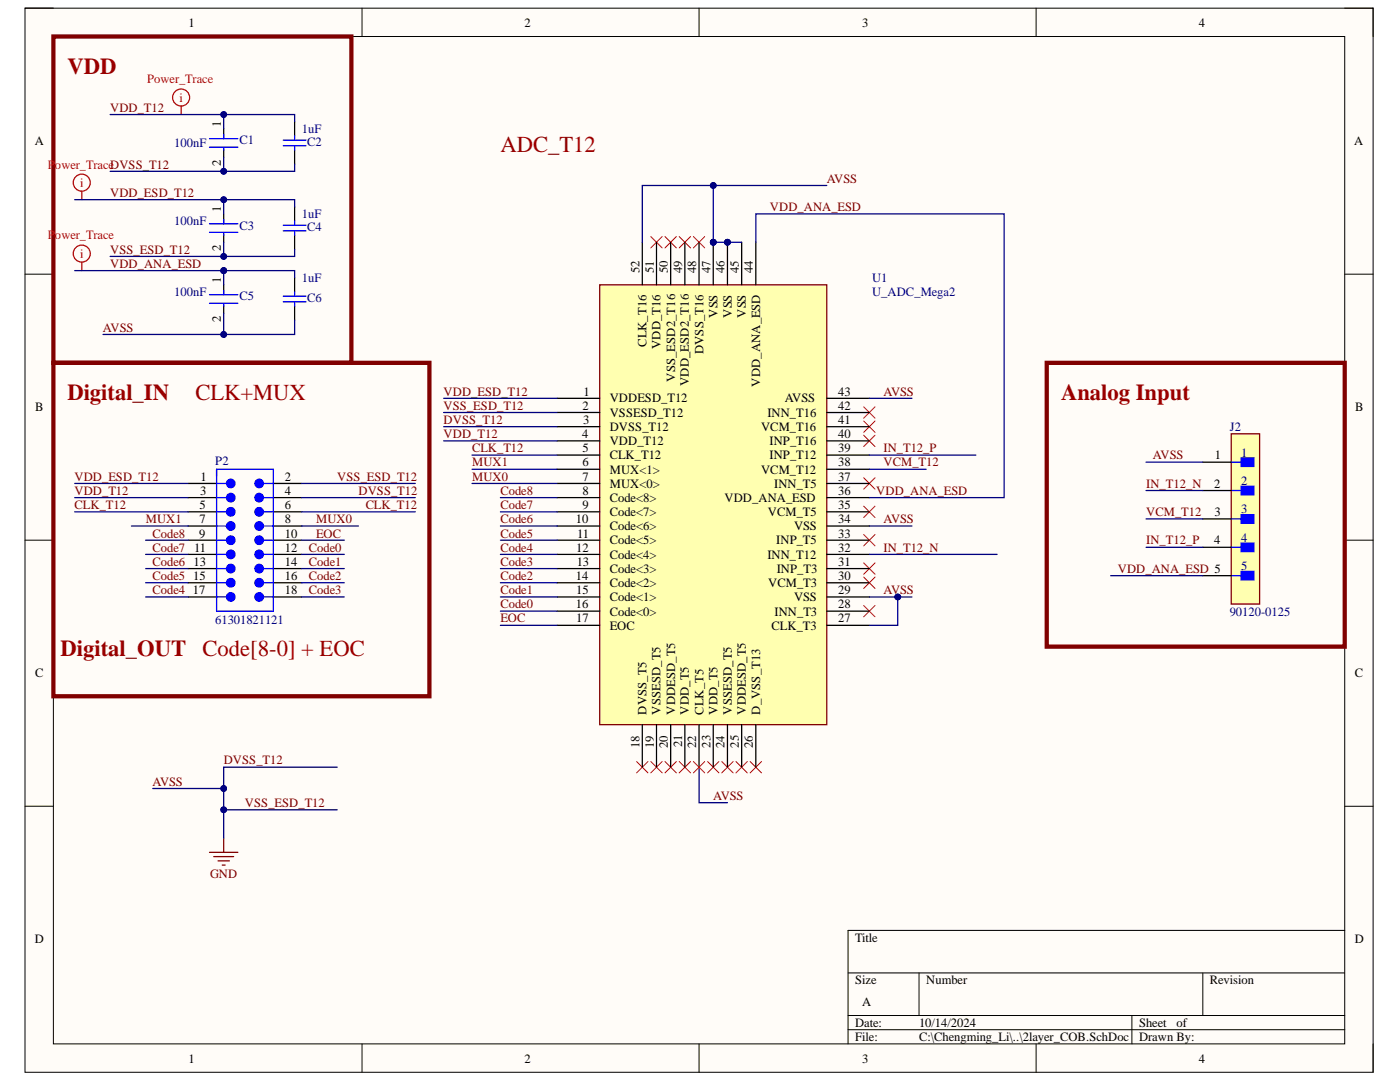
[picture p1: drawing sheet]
<svg xmlns="http://www.w3.org/2000/svg" width="279mm" height="216mm" viewBox="0 0 279 216" stroke-linecap="round" stroke-linejoin="round" font-family="sans-serif">
<defs><g id="words">
<g font-size="4.6" fill="#980000">
<text x="13.4" y="14.8">VDD</text>
<text x="99.9" y="30.3">ADC_T12</text>
<text x="13.4" y="79.9">Digital_IN</text>
<text x="39" y="79.9">CLK+MUX</text>
<text x="211.8" y="79.9">Analog Input</text>
<text x="12.1" y="130.9">Digital_OUT</text>
<text x="40.4" y="130.9">Code[8-0] + EOC</text>
</g>
<g font-size="2.5">
<text x="37.6" y="5.3">1</text>
<text x="104.7" y="5.3">2</text>
<text x="172.1" y="5.3">3</text>
<text x="239.2" y="5.3">4</text>
<text x="6.9" y="29">A</text>
<text x="44.1" y="25.4" transform="rotate(-90 44.1 25.4)">1</text>
<text x="270.3" y="29">A</text>
<text x="44.1" y="33" transform="rotate(-90 44.1 33)">2</text>
<text x="44.1" y="42.3" transform="rotate(-90 44.1 42.3)">1</text>
<text x="44.1" y="50" transform="rotate(-90 44.1 50)">2</text>
<text x="44.1" y="56.5" transform="rotate(-90 44.1 56.5)">1</text>
<text x="127.6" y="54.5" transform="rotate(-90 127.6 54.5)">52</text>
<text x="130.5" y="54.5" transform="rotate(-90 130.5 54.5)">51</text>
<text x="133.3" y="54.5" transform="rotate(-90 133.3 54.5)">50</text>
<text x="136.2" y="54.5" transform="rotate(-90 136.2 54.5)">49</text>
<text x="138.9" y="54.5" transform="rotate(-90 138.9 54.5)">48</text>
<text x="141.8" y="54.5" transform="rotate(-90 141.8 54.5)">47</text>
<text x="144.6" y="54.5" transform="rotate(-90 144.6 54.5)">46</text>
<text x="147.5" y="54.5" transform="rotate(-90 147.5 54.5)">45</text>
<text x="150.3" y="54.5" transform="rotate(-90 150.3 54.5)">44</text>
<text x="44.1" y="64.2" transform="rotate(-90 44.1 64.2)">2</text>
<text x="143.2" y="63.4" transform="rotate(-90 143.2 63.4)">VSS</text>
<text x="146" y="63.4" transform="rotate(-90 146 63.4)">VSS</text>
<text x="148.8" y="63.4" transform="rotate(-90 148.8 63.4)">VSS</text>
<text x="129" y="69.2" transform="rotate(-90 129 69.2)">CLK_T16</text>
<text x="131.8" y="69.7" transform="rotate(-90 131.8 69.7)">VDD_T16</text>
<text x="140.4" y="70.7" transform="rotate(-90 140.4 70.7)">DVSS_T16</text>
<text x="134.7" y="76.2" transform="rotate(-90 134.7 76.2)">VSS_ESD2_T16</text>
<text x="137.5" y="77" transform="rotate(-90 137.5 77)">VDD_ESD2_T16</text>
<text x="151.7" y="77.2" transform="rotate(-90 151.7 77.2)">VDD_ANA_ESD</text>
<text x="7" y="82.1">B</text>
<text x="116.3" y="81.7">2</text>
<text x="116.4" y="79">1</text>
<text x="121.7" y="80.3">VDDESD_T12</text>
<text x="121.7" y="83.2">VSSESD_T12</text>
<text x="153.1" y="83.2">INN_T16</text>
<text x="156.6" y="80.3">AVSS</text>
<text x="167.3" y="81.7">42</text>
<text x="167.3" y="79">43</text>
<text x="270.4" y="82.1">B</text>
<text x="116.2" y="87.4">4</text>
<text x="116.4" y="84.6">3</text>
<text x="121.7" y="86">DVSS_T12</text>
<text x="121.7" y="88.8">VDD_T12</text>
<text x="151.9" y="86">VCM_T16</text>
<text x="153.6" y="88.8">INP_T16</text>
<text x="167.3" y="87.4">40</text>
<text x="167.3" y="84.6">41</text>
<text x="40" y="95.9">1</text>
<text x="56.8" y="95.9">2</text>
<text x="116.3" y="90.3">5</text>
<text x="116.3" y="93.1">6</text>
<text x="116.3" y="95.9">7</text>
<text x="121.7" y="91.6">CLK_T12</text>
<text x="121.7" y="94.5">MUX&lt;1&gt;</text>
<text x="151.9" y="94.5">VCM_T12</text>
<text x="153.6" y="91.6">INP_T12</text>
<text x="167.3" y="95.9">37</text>
<text x="167.3" y="93.1">38</text>
<text x="167.3" y="90.3">39</text>
<text x="242.5" y="91.6">1</text>
<text x="39.8" y="101.6">5</text>
<text x="39.9" y="98.7">3</text>
<text x="56.8" y="98.7">4</text>
<text x="56.8" y="101.6">6</text>
<text x="116.3" y="98.7">8</text>
<text x="116.3" y="101.6">9</text>
<text x="121.7" y="97.3">MUX&lt;0&gt;</text>
<text x="121.7" y="100.2">Code&lt;8&gt;</text>
<text x="144.6" y="100.2">VDD_ANA_ESD</text>
<text x="154.5" y="97.3">INN_T5</text>
<text x="167.3" y="101.6">35</text>
<text x="167.3" y="98.7">36</text>
<text x="242.3" y="97.3">2</text>
<text x="39.7" y="107.3">9</text>
<text x="39.8" y="104.4">7</text>
<text x="56.8" y="104.4">8</text>
<text x="56.8" y="107.3">10</text>
<text x="114.9" y="104.4">10</text>
<text x="115.2" y="107.3">11</text>
<text x="121.7" y="103">Code&lt;7&gt;</text>
<text x="121.7" y="105.8">Code&lt;6&gt;</text>
<text x="153.2" y="103">VCM_T5</text>
<text x="158.5" y="105.8">VSS</text>
<text x="167.3" y="107.3">33</text>
<text x="167.3" y="104.4">34</text>
<text x="242.4" y="103">3</text>
<text x="38.6" y="112.9">13</text>
<text x="38.7" y="110.1">11</text>
<text x="56.8" y="110.1">12</text>
<text x="56.8" y="112.9">14</text>
<text x="115" y="110.1">12</text>
<text x="115.1" y="112.9">13</text>
<text x="121.7" y="108.6">Code&lt;5&gt;</text>
<text x="121.7" y="111.5">Code&lt;4&gt;</text>
<text x="153.1" y="111.5">INN_T12</text>
<text x="154.9" y="108.6">INP_T5</text>
<text x="167.3" y="112.9">31</text>
<text x="167.3" y="110.1">32</text>
<text x="242.3" y="108.6">4</text>
<text x="38.5" y="118.5">17</text>
<text x="38.6" y="115.7">15</text>
<text x="56.8" y="115.7">16</text>
<text x="56.8" y="118.5">18</text>
<text x="114.9" y="115.7">14</text>
<text x="115" y="118.5">15</text>
<text x="121.7" y="114.3">Code&lt;3&gt;</text>
<text x="121.7" y="117.2">Code&lt;2&gt;</text>
<text x="121.7" y="120">Code&lt;1&gt;</text>
<text x="153.3" y="117.2">VCM_T3</text>
<text x="155" y="114.3">INP_T3</text>
<text x="158.5" y="120">VSS</text>
<text x="167.3" y="118.5">29</text>
<text x="167.3" y="115.7">30</text>
<text x="114.9" y="121.4">16</text>
<text x="115" y="124.2">17</text>
<text x="121.7" y="122.8">Code&lt;0&gt;</text>
<text x="121.7" y="125.6">EOC</text>
<text x="154" y="125.6">CLK_T3</text>
<text x="154.6" y="122.8">INN_T3</text>
<text x="167.3" y="124.2">27</text>
<text x="167.3" y="121.4">28</text>
<text x="7" y="135.2">C</text>
<text x="270.4" y="135.2">C</text>
<text x="129" y="142.6" transform="rotate(-90 129 142.6)">DVSS_T5</text>
<text x="131.8" y="142.6" transform="rotate(-90 131.8 142.6)">VSSESD_T5</text>
<text x="134.7" y="142.6" transform="rotate(-90 134.7 142.6)">VDDESD_T5</text>
<text x="137.5" y="142.6" transform="rotate(-90 137.5 142.6)">VDD_T5</text>
<text x="140.4" y="142.6" transform="rotate(-90 140.4 142.6)">CLK_T5</text>
<text x="143.2" y="142.6" transform="rotate(-90 143.2 142.6)">VDD_T5</text>
<text x="146" y="142.6" transform="rotate(-90 146 142.6)">VSSESD_T5</text>
<text x="148.8" y="142.6" transform="rotate(-90 148.8 142.6)">VDDESD_T5</text>
<text x="151.7" y="142.6" transform="rotate(-90 151.7 142.6)">D_VSS_T13</text>
<text x="127.6" y="149.3" transform="rotate(-90 127.6 149.3)">18</text>
<text x="130.5" y="149.3" transform="rotate(-90 130.5 149.3)">19</text>
<text x="133.3" y="149.3" transform="rotate(-90 133.3 149.3)">20</text>
<text x="136.2" y="149.1" transform="rotate(-90 136.2 149.1)">21</text>
<text x="138.9" y="149.3" transform="rotate(-90 138.9 149.3)">22</text>
<text x="141.8" y="149.2" transform="rotate(-90 141.8 149.2)">23</text>
<text x="144.6" y="149.3" transform="rotate(-90 144.6 149.3)">24</text>
<text x="147.5" y="149.2" transform="rotate(-90 147.5 149.2)">25</text>
<text x="150.3" y="149.3" transform="rotate(-90 150.3 149.3)">26</text>
<text x="6.9" y="188.3">D</text>
<text x="170.7" y="187.9">Title</text>
<text x="270.4" y="188.3">D</text>
<text x="170.7" y="196.4">Size</text>
<text x="184.9" y="196.4">Number</text>
<text x="241.4" y="196.4">Revision</text>
<text x="172.1" y="200.7">A</text>
<text x="170.7" y="204.9">Date:</text>
<text x="170.7" y="207.7">File:</text>
<text x="183.4" y="204.9">10/14/2024</text>
<text x="183.4" y="207.7">C:\Chengming_Li\..\2layer_COB.SchDoc</text>
<text x="227.3" y="204.9">Sheet</text>
<text x="227.3" y="207.7">Drawn By:</text>
<text x="234.8" y="204.9">of</text>
<text x="37.6" y="212">1</text>
<text x="104.7" y="212">2</text>
<text x="172.1" y="212">3</text>
<text x="239.2" y="212">4</text>
</g>
<g font-size="2.5" fill="#f00">
<text x="29.3" y="16.6">Power_Trace</text>
<text x="35.9" y="20.3">i</text>
<text x="9.6" y="33.6">P</text>
<text x="11" y="33.6">ower_TraceDVSS_T12</text>
<text x="16" y="37.3">i</text>
<text x="9.6" y="47.8">P</text>
<text x="11" y="47.8">ower_Trace</text>
<text x="16" y="51.5">i</text>
</g>
<g font-size="2.5" fill="#800000">
<text x="22" y="22.3">VDD_T12</text>
<text x="22" y="39.3">VDD_ESD_T12</text>
<text x="165" y="36.4">AVSS</text>
<text x="153.7" y="42.1">VDD_ANA_ESD</text>
<text x="22" y="50.6">VSS_ESD_T12</text>
<text x="22" y="53.4">VDD_ANA_ESD</text>
<text x="20.5" y="66.2">AVSS</text>
<text x="88.5" y="79">VDD_ESD_T12</text>
<text x="88.5" y="81.7">VSS_ESD_T12</text>
<text x="176.3" y="79">AVSS</text>
<text x="88.5" y="87.4">VDD_T12</text>
<text x="88.5" y="84.6">DVSS_T12</text>
<text x="14.9" y="95.9">VDD_ESD_T12</text>
<text x="67.3" y="95.9">VSS_ESD_T12</text>
<text x="94.2" y="90.3">CLK_T12</text>
<text x="94.2" y="93.1">MUX1</text>
<text x="94.2" y="95.9">MUX0</text>
<text x="176.3" y="90.3">IN_T12_P</text>
<text x="176.3" y="93.1">VCM_T12</text>
<text x="230.1" y="91.6">AVSS</text>
<text x="14.9" y="98.7">VDD_T12</text>
<text x="14.9" y="101.6">CLK_T12</text>
<text x="71.5" y="98.7">DVSS_T12</text>
<text x="73" y="101.6">CLK_T12</text>
<text x="99.9" y="101.6">Code7</text>
<text x="99.9" y="98.7">Code8</text>
<text x="174.9" y="98.7">VDD_ANA_ESD</text>
<text x="228.8" y="97.3">IN_T12_N</text>
<text x="29.1" y="104.4">MUX1</text>
<text x="30.4" y="107.3">Code8</text>
<text x="63.1" y="104.4">MUX0</text>
<text x="63.1" y="107.3">EOC</text>
<text x="99.9" y="107.3">Code5</text>
<text x="99.9" y="104.4">Code6</text>
<text x="176.3" y="104.4">AVSS</text>
<text x="228.8" y="103">VCM_T12</text>
<text x="30.4" y="112.9">Code6</text>
<text x="30.4" y="110.1">Code7</text>
<text x="61.6" y="112.9">Code1</text>
<text x="61.6" y="110.1">Code0</text>
<text x="99.9" y="112.9">Code3</text>
<text x="99.9" y="110.1">Code4</text>
<text x="176.3" y="110.1">IN_T12_N</text>
<text x="228.8" y="108.6">IN_T12_P</text>
<text x="30.4" y="118.5">Code4</text>
<text x="30.4" y="115.7">Code5</text>
<text x="61.6" y="118.5">Code3</text>
<text x="61.6" y="115.7">Code2</text>
<text x="99.9" y="118.5">Code1</text>
<text x="99.9" y="115.7">Code2</text>
<text x="176.3" y="118.5">AVSS</text>
<text x="223.1" y="114.3">VDD_ANA_ESD 5</text>
<text x="99.9" y="121.4">Code0</text>
<text x="99.9" y="124.2">EOC</text>
<text x="44.7" y="152.5">DVSS_T12</text>
<text x="30.4" y="156.8">AVSS</text>
<text x="48.9" y="161">VSS_ESD_T12</text>
<text x="142.3" y="159.6">AVSS</text>
<text x="41.9" y="175.2">GND</text>
</g>
<g font-size="2.5" fill="#000080">
<text x="34.8" y="29.4">100nF</text>
<text x="47.8" y="28.8">C1</text>
<text x="60.2" y="26.5">1uF</text>
<text x="61.3" y="29.1">C2</text>
<text x="34.8" y="45">100nF</text>
<text x="47.8" y="45.8">C3</text>
<text x="60.2" y="43.5">1uF</text>
<text x="61.3" y="46.1">C4</text>
<text x="34.8" y="59.1">100nF</text>
<text x="47.8" y="59.9">C5</text>
<text x="60.2" y="56.3">1uF</text>
<text x="174" y="56.3">U1</text>
<text x="174" y="59.1">U_ADC_Mega2</text>
<text x="61.3" y="60.3">C6</text>
<text x="245.4" y="86">J2</text>
<text x="43" y="92.8">P2</text>
<text x="247.7" y="91.1">1</text>
<text x="247.7" y="96.8">2</text>
<text x="247.7" y="102.5">3</text>
<text x="247.7" y="108.1">4</text>
<text x="247.7" y="113.8">5</text>
<text x="43" y="124.5">61301821121</text>
<text x="245.4" y="122.8">90120-0125</text>
</g>
</g></defs>
<path d="M5 1.6h269v212.4h-269z" fill-rule="evenodd" fill="#fffcf8"/>
<path d="M5 1.6h269v212.4h-269z" fill="none" stroke="#000" stroke-width=".2"/>
<path d="M10.7 7.3h257.7v201h-257.7z" fill-rule="evenodd" fill="#fffcf8"/>
<g fill="none" stroke="#000" stroke-width=".2">
<path d="M5 1.6h5.7M10.7 7.3h257.7v201h-257.7zM72.3 1.6v5.7M139.5 1.6v5.7M206.8 1.6v5.7M268.4 1.6h5.6v5.7M5 54.7h5.7M268.4 54.7h5.6M5 107.8h5.7M268.4 107.8h5.6M5 160.9h5.7M268.4 160.9h5.6"/>
<path d="M169.2 194.1h99.2M183.4 194.1v8.5M240.1 194.1v8.5M268.4 185.7h-99.2v22.6M72.3 208.3v5.7M139.5 208.3v5.7M169.2 202.6h99.2M169.2 205.5h99.2M206.8 208.3v5.7M225.9 202.6v5.7M274 208.3v5.7"/>
</g>
<g fill="none" stroke="#f00" stroke-width=".2">
<path d="M129.9 47.2l2.2 2.3M132.1 47.2l-2.2 2.3M132.7 47.2l2.3 2.3M135 47.2l-2.3 2.3M135.5 47.2l2.3 2.3M137.8 47.2l-2.3 2.3M138.4 47.2l2.2 2.3M140.6 47.2l-2.2 2.3M172.4 81.2l2.2 2.2M172.4 84l2.2 2.3M172.4 86.8l2.2 2.3M172.4 95.3l2.2 2.3"/>
<path d="M174.6 81.2l-2.2 2.2M174.6 84l-2.2 2.3M174.6 86.8l-2.2 2.3M174.6 95.3l-2.2 2.3M172.4 101l2.2 2.3M172.4 106.7l2.2 2.2M172.4 112.3l2.2 2.3M172.4 115.2l2.2 2.2M174.6 101l-2.2 2.3M174.6 106.7l-2.2 2.2M174.6 112.3l-2.2 2.3M174.6 115.2l-2.2 2.2"/>
<path d="M172.4 120.8l2.2 2.3M174.6 120.8l-2.2 2.3M127 152l2.3 2.2M129.3 152l-2.3 2.2M129.9 152l2.2 2.2M132.1 152l-2.2 2.2M132.7 152l2.3 2.2M135 152l-2.3 2.2M135.5 152l2.3 2.2M137.8 152l-2.3 2.2M141.2 152l2.3 2.2M143.5 152l-2.3 2.2"/>
<path d="M144 152l2.3 2.2M146.3 152l-2.3 2.2M146.9 152l2.2 2.2M149.1 152l-2.2 2.2M149.7 152l2.3 2.2M152 152l-2.3 2.2"/>
</g>
<path d="M10.7 7.3h59.4v65.1h-59.4zM10.7 72.4h75v66.5h-75z" fill="none" stroke="#800000" stroke-width=".85"/>
<path d="M245.7 86.6h5.7v33.9h-5.7z" fill-rule="evenodd" fill="#ffffb0"/>
<path d="M245.7 86.6h5.7v33.9h-5.7z" fill="none" stroke="#800000" stroke-width=".26"/>
<path d="M247.7 91.4h2.6v1.7h-2.6z" fill-rule="evenodd" fill="#00f"/>
<path d="M245.7 92.2h2M247.7 91.4h2.6v1.7h-2.6z" fill="none" stroke="#00f" stroke-width=".26"/>
<path d="M247.7 97h2.6v1.7h-2.6z" fill-rule="evenodd" fill="#00f"/>
<path d="M245.7 97.9h2M247.7 97h2.6v1.7h-2.6z" fill="none" stroke="#00f" stroke-width=".26"/>
<path d="M247.7 102.7h2.6v1.7h-2.6z" fill-rule="evenodd" fill="#00f"/>
<path d="M245.7 103.5h2M247.7 102.7h2.6v1.7h-2.6z" fill="none" stroke="#00f" stroke-width=".26"/>
<path d="M247.7 108.4h2.6v1.7h-2.6z" fill-rule="evenodd" fill="#00f"/>
<path d="M245.7 109.2h2M247.7 108.4h2.6v1.7h-2.6z" fill="none" stroke="#00f" stroke-width=".26"/>
<path d="M247.7 114h2.6v1.7h-2.6z" fill-rule="evenodd" fill="#00f"/>
<path d="M245.7 114.9h2M247.7 114h2.6v1.7h-2.6z" fill="none" stroke="#00f" stroke-width=".26"/>
<path d="M240.1 92.2h5.6M240.1 97.9h5.6M240.1 103.5h5.6M240.1 109.2h5.6M240.1 114.9h5.6" fill="none" stroke="#000" stroke-width=".26"/>
<path d="M208.9 72.4h59.5v56.6h-59.5z" fill="none" stroke="#800000" stroke-width=".85"/>
<circle cx="145.2" cy="48.3" r=".57" fill="#000080"/>
<circle cx="145.2" cy="48.3" r=".57" fill="none" stroke="#000080" stroke-width=".2"/>
<circle cx="142.3" cy="48.3" r=".57" fill="#000080"/>
<circle cx="142.3" cy="48.3" r=".57" fill="none" stroke="#000080" stroke-width=".2"/>
<path d="M119.7 56.8h45.3v87.8h-45.3z" fill-rule="evenodd" fill="#ffffb0"/>
<path d="M119.7 56.8h45.3v87.8h-45.3z" fill="none" stroke="#800000" stroke-width=".26"/>
<g fill="none" stroke="#000" stroke-width=".26">
<path d="M145.2 48.3v8.5M148 48.3v8.5M150.8 48.3v8.5M111.2 79.5h8.5M111.2 82.3h8.5M111.2 85.1h8.5M111.2 88h8.5M111.2 90.8h8.5M111.2 93.6h8.5M111.2 96.5h8.5M111.2 99.3h8.5M165 82.3h8.5"/>
<path d="M165 88h8.5M165 90.8h8.5M165 93.6h8.5M165 99.3h8.5M165 96.5h8.5M165 85.1h8.5M111.2 102.1h8.5M111.2 105h8.5M111.2 107.8h8.5M111.2 110.6h8.5M111.2 113.5h8.5M111.2 116.3h8.5"/>
<path d="M111.2 119.1h8.5M165 102.1h8.5M165 105h8.5M165 107.8h8.5M165 110.6h8.5M165 113.5h8.5M165 116.3h8.5M165 119.1h8.5M111.2 121.9h8.5M111.2 124.8h8.5M165 122h8.5M165 124.8h8.5"/>
<path d="M128.2 144.6v8.5M131 144.6v8.5M133.8 144.6v8.5M136.7 144.6v8.5M139.5 144.6v8.5M142.3 144.6v8.5M145.2 144.6v8.5M148 144.6v8.5M150.8 144.6v8.5"/>
</g>
<circle cx="145.2" cy="48.3" r=".57" fill="#000080"/>
<circle cx="145.2" cy="48.3" r=".57" fill="none" stroke="#000080" stroke-width=".2"/>
<path d="M142.3 48.3v8.5" fill="none" stroke="#000" stroke-width=".26"/>
<circle cx="142.3" cy="48.3" r=".57" fill="#000080"/>
<circle cx="142.3" cy="48.3" r=".57" fill="none" stroke="#000080" stroke-width=".2"/>
<g fill="none" stroke="#000" stroke-width=".26">
<path d="M44.6 25.7v2M44.6 29.7v1.7M58.8 24.3v2.8M58.8 29.9v2.9M44.6 42.7v2M44.6 46.6v1.7M44.6 56.8v2M58.8 41.3v2.8M58.8 46.9v2.9M58.8 55.4v2.8M128.2 48.3v8.5M131 48.3v8.5"/>
<path d="M133.8 48.3v8.5M136.7 48.3v8.5M139.5 48.3v8.5M44.6 60.8v1.7M58.8 61.1v2.8M165 79.5h8.5M37.6 99.3h5.6M37.6 96.5h5.6"/>
</g>
<g fill="none" stroke="#f00" stroke-width=".26">
<path d="M16.3 38.1v1.7M36.1 21.2v1.7M16.3 52.3v1.7"/>
<circle cx="36.1" cy="19.5" r="1.7"/>
<circle cx="16.3" cy="36.4" r="1.7"/>
<circle cx="16.3" cy="50.6" r="1.7"/>
</g>
<g fill="none" stroke="#00f" stroke-width=".26">
<path d="M41.8 27.7h5.7M41.8 29.4h5.7M44.6 26.8v.9M44.6 29.7v.2M56.5 28h4.6M56.5 29.1h4.6M58.8 27.1v.9M58.8 29.1v.8M41.8 44.7h5.7M41.8 46.4h5.7M41.8 58.8h5.7M44.6 43.8v.9"/>
<path d="M44.6 46.6v.3M44.6 58v.8M56.5 44.9h4.6M56.5 46.1h4.6M56.5 59.1h4.6M58.8 44.1v.8M58.8 46.1v.8M58.8 58.2v.9M41.8 60.5h5.7M44.6 60.8v.3M56.5 60.2h4.6M58.8 60.2v.9"/>
<path d="M43.2 99.3h2"/>
</g>
<circle cx="46.1" cy="99.3" r=".85" fill="#00f"/>
<g fill="none" stroke="#00f" stroke-width=".26">
<path d="M43.2 96.5h2M52.6 99.3h2"/>
<circle cx="46.1" cy="99.3" r=".85"/>
</g>
<path d="M54.6 99.3h5.6M54.6 96.5h5.6" fill="none" stroke="#000" stroke-width=".26"/>
<circle cx="51.7" cy="99.3" r=".85" fill="#00f"/>
<g fill="none" stroke="#00f" stroke-width=".26">
<path d="M52.6 96.5h2"/>
<circle cx="51.7" cy="99.3" r=".85"/>
</g>
<circle cx="51.7" cy="96.5" r=".85" fill="#00f"/>
<g fill="none" stroke="#00f" stroke-width=".26">
<path d="M43.2 102.1h2"/>
<circle cx="51.7" cy="96.5" r=".85"/>
</g>
<path d="M37.6 102.1h5.6M54.6 102.1h5.6" fill="none" stroke="#000" stroke-width=".26"/>
<circle cx="46.1" cy="102.1" r=".85" fill="#00f"/>
<g fill="none" stroke="#00f" stroke-width=".26">
<path d="M52.6 102.1h2"/>
<circle cx="46.1" cy="102.1" r=".85"/>
</g>
<circle cx="51.7" cy="102.1" r=".85" fill="#00f"/>
<g fill="none" stroke="#00f" stroke-width=".26">
<path d="M43.2 105h2"/>
<circle cx="51.7" cy="102.1" r=".85"/>
</g>
<path d="M37.6 105h5.6M54.6 105h5.6" fill="none" stroke="#000" stroke-width=".26"/>
<circle cx="46.1" cy="105" r=".85" fill="#00f"/>
<g fill="none" stroke="#00f" stroke-width=".26">
<path d="M52.6 105h2"/>
<circle cx="46.1" cy="105" r=".85"/>
</g>
<circle cx="51.7" cy="105" r=".85" fill="#00f"/>
<g fill="none" stroke="#00f" stroke-width=".26">
<path d="M43.2 107.8h2"/>
<circle cx="51.7" cy="105" r=".85"/>
</g>
<path d="M37.6 107.8h5.6M54.6 107.8h5.6" fill="none" stroke="#000" stroke-width=".26"/>
<circle cx="46.1" cy="107.8" r=".85" fill="#00f"/>
<g fill="none" stroke="#00f" stroke-width=".26">
<path d="M52.6 107.8h2"/>
<circle cx="46.1" cy="107.8" r=".85"/>
</g>
<circle cx="51.7" cy="107.8" r=".85" fill="#00f"/>
<g fill="none" stroke="#00f" stroke-width=".26">
<path d="M43.2 110.6h2"/>
<circle cx="51.7" cy="107.8" r=".85"/>
</g>
<path d="M37.6 110.6h5.6M54.6 110.6h5.6" fill="none" stroke="#000" stroke-width=".26"/>
<circle cx="46.1" cy="110.6" r=".85" fill="#00f"/>
<g fill="none" stroke="#00f" stroke-width=".26">
<path d="M52.6 110.6h2"/>
<circle cx="46.1" cy="110.6" r=".85"/>
</g>
<circle cx="51.7" cy="110.6" r=".85" fill="#00f"/>
<g fill="none" stroke="#00f" stroke-width=".26">
<path d="M43.2 113.5h2"/>
<circle cx="51.7" cy="110.6" r=".85"/>
</g>
<path d="M37.6 113.5h5.6M37.6 116.3h5.6M54.6 113.5h5.6M54.6 116.3h5.6" fill="none" stroke="#000" stroke-width=".26"/>
<circle cx="46.1" cy="113.5" r=".85" fill="#00f"/>
<g fill="none" stroke="#00f" stroke-width=".26">
<path d="M52.6 113.5h2"/>
<circle cx="46.1" cy="113.5" r=".85"/>
</g>
<circle cx="51.7" cy="113.5" r=".85" fill="#00f"/>
<circle cx="51.7" cy="113.5" r=".85" fill="none" stroke="#00f" stroke-width=".26"/>
<circle cx="46.1" cy="96.5" r=".85" fill="#00f"/>
<g fill="none" stroke="#00f" stroke-width=".26">
<path d="M43.2 116.3h2"/>
<circle cx="46.1" cy="96.5" r=".85"/>
</g>
<path d="M37.6 119.1h5.6M54.6 119.1h5.6" fill="none" stroke="#000" stroke-width=".26"/>
<circle cx="46.1" cy="116.3" r=".85" fill="#00f"/>
<g fill="none" stroke="#00f" stroke-width=".26">
<path d="M52.6 116.3h2"/>
<circle cx="46.1" cy="116.3" r=".85"/>
</g>
<circle cx="51.7" cy="116.3" r=".85" fill="#00f"/>
<g fill="none" stroke="#00f" stroke-width=".26">
<path d="M43.2 119.1h2"/>
<circle cx="51.7" cy="116.3" r=".85"/>
</g>
<circle cx="46.1" cy="119.1" r=".85" fill="#00f"/>
<g fill="none" stroke="#00f" stroke-width=".26">
<path d="M52.6 119.1h2"/>
<circle cx="46.1" cy="119.1" r=".85"/>
</g>
<circle cx="51.7" cy="119.1" r=".85" fill="#00f"/>
<g fill="none" stroke="#00f" stroke-width=".26">
<path d="M43.2 93.6h11.4v28.3h-11.4z"/>
<circle cx="51.7" cy="119.1" r=".85"/>
</g>
<path d="M41.8 170.1h5.7M42.7 170.9h3.9M43.5 171.8h2.3M44.4 172.6h.5M44.6 167.2v2.9" fill="none" stroke="#800000" stroke-width=".26"/>
<path d="M14.9 54h29.7M88.5 79.5h22.7M88.5 88h22.7" fill="none" stroke="#000080" stroke-width=".26"/>
<circle cx="44.6" cy="54" r=".57" fill="#000080"/>
<circle cx="44.6" cy="54" r=".57" fill="none" stroke="#000080" stroke-width=".2"/>
<g fill="none" stroke="#000080" stroke-width=".26">
<path d="M142.3 48.3h5.7M88.5 82.3h22.7M88.5 85.1h22.7M94.2 90.8h17M94.2 93.6h17M94.2 96.5h17M99.9 99.3h11.3M99.9 110.6h11.3M99.9 113.5h11.3M99.9 116.3h11.3M99.9 119.1h11.3M99.9 107.8h11.3"/>
<path d="M99.9 105h11.3M99.9 102.1h11.3M99.9 121.9h11.3M99.9 124.8h11.3"/>
</g>
<circle cx="145.2" cy="48.3" r=".57" fill="#000080"/>
<circle cx="145.2" cy="48.3" r=".57" fill="none" stroke="#000080" stroke-width=".2"/>
<circle cx="142.3" cy="48.3" r=".57" fill="#000080"/>
<circle cx="142.3" cy="48.3" r=".57" fill="none" stroke="#000080" stroke-width=".2"/>
<path d="M173.5 119.1h8.5M173.5 105h8.5" fill="none" stroke="#000080" stroke-width=".26"/>
<circle cx="179.2" cy="119.1" r=".57" fill="#000080"/>
<circle cx="179.2" cy="119.1" r=".57" fill="none" stroke="#000080" stroke-width=".2"/>
<path d="M165 37h-22.7v11.3M173.5 79.5h8.5M173.5 93.6h11.3" fill="none" stroke="#000080" stroke-width=".26"/>
<circle cx="142.3" cy="48.3" r=".57" fill="#000080"/>
<circle cx="142.3" cy="48.3" r=".57" fill="none" stroke="#000080" stroke-width=".2"/>
<circle cx="142.3" cy="37" r=".57" fill="#000080"/>
<circle cx="142.3" cy="37" r=".57" fill="none" stroke="#000080" stroke-width=".2"/>
<path d="M58.8 63.9v2.8h-38.2M228.7 97.9h11.4M228.7 92.2h11.4M221.6 114.9h18.5M228.7 103.5h11.4M228.7 109.2h11.4" fill="none" stroke="#000080" stroke-width=".26"/>
<circle cx="44.6" cy="66.7" r=".57" fill="#000080"/>
<circle cx="44.6" cy="66.7" r=".57" fill="none" stroke="#000080" stroke-width=".2"/>
<path d="M44.6 54h14.2v1.4" fill="none" stroke="#000080" stroke-width=".26"/>
<circle cx="44.6" cy="54" r=".57" fill="#000080"/>
<circle cx="44.6" cy="54" r=".57" fill="none" stroke="#000080" stroke-width=".2"/>
<path d="M14.9 39.8h43.9v1.5" fill="none" stroke="#000080" stroke-width=".26"/>
<circle cx="44.6" cy="39.8" r=".57" fill="#000080"/>
<circle cx="44.6" cy="39.8" r=".57" fill="none" stroke="#000080" stroke-width=".2"/>
<path d="M58.8 49.8v1.4h-36.8" fill="none" stroke="#000080" stroke-width=".26"/>
<circle cx="44.6" cy="51.2" r=".57" fill="#000080"/>
<circle cx="44.6" cy="51.2" r=".57" fill="none" stroke="#000080" stroke-width=".2"/>
<path d="M58.8 32.8v1.4h-36.8" fill="none" stroke="#000080" stroke-width=".26"/>
<circle cx="44.6" cy="34.2" r=".57" fill="#000080"/>
<circle cx="44.6" cy="34.2" r=".57" fill="none" stroke="#000080" stroke-width=".2"/>
<path d="M22 22.9h36.8v1.4" fill="none" stroke="#000080" stroke-width=".26"/>
<circle cx="44.6" cy="22.9" r=".57" fill="#000080"/>
<circle cx="44.6" cy="22.9" r=".57" fill="none" stroke="#000080" stroke-width=".2"/>
<path d="M44.6 62.5v4.2" fill="none" stroke="#000080" stroke-width=".26"/>
<circle cx="44.6" cy="66.7" r=".57" fill="#000080"/>
<circle cx="44.6" cy="66.7" r=".57" fill="none" stroke="#000080" stroke-width=".2"/>
<path d="M44.6 54v2.8" fill="none" stroke="#000080" stroke-width=".26"/>
<circle cx="44.6" cy="54" r=".57" fill="#000080"/>
<circle cx="44.6" cy="54" r=".57" fill="none" stroke="#000080" stroke-width=".2"/>
<path d="M44.6 48.3v2.9" fill="none" stroke="#000080" stroke-width=".26"/>
<circle cx="44.6" cy="51.2" r=".57" fill="#000080"/>
<circle cx="44.6" cy="51.2" r=".57" fill="none" stroke="#000080" stroke-width=".2"/>
<path d="M44.6 39.8v2.9" fill="none" stroke="#000080" stroke-width=".26"/>
<circle cx="44.6" cy="39.8" r=".57" fill="#000080"/>
<circle cx="44.6" cy="39.8" r=".57" fill="none" stroke="#000080" stroke-width=".2"/>
<path d="M44.6 31.4v2.8" fill="none" stroke="#000080" stroke-width=".26"/>
<circle cx="44.6" cy="34.2" r=".57" fill="#000080"/>
<circle cx="44.6" cy="34.2" r=".57" fill="none" stroke="#000080" stroke-width=".2"/>
<path d="M44.6 22.9v2.8" fill="none" stroke="#000080" stroke-width=".26"/>
<circle cx="44.6" cy="22.9" r=".57" fill="#000080"/>
<circle cx="44.6" cy="22.9" r=".57" fill="none" stroke="#000080" stroke-width=".2"/>
<g fill="none" stroke="#000080" stroke-width=".26">
<path d="M150.8 48.3v-5.6h49.6v56.6h-26.9M14.9 96.5h22.7M14.9 99.3h22.7M60.2 96.5h22.7M60.2 99.3h22.7M173.5 90.8h21.2M14.9 102.1h22.7M26.2 105h11.4M29.1 107.8h8.5M29.1 110.6h8.5M29.1 113.5h8.5M29.1 116.3h8.5"/>
<path d="M29.1 119.1h8.5M60.2 105h11.3M60.2 107.8h8.5M60.2 110.6h8.5M60.2 113.5h8.5M60.2 116.3h8.5M60.2 119.1h8.5M173.5 110.6h25.5M67.3 153.1h-22.7v4.2h-14.1"/>
</g>
<circle cx="44.6" cy="157.3" r=".57" fill="#000080"/>
<circle cx="44.6" cy="157.3" r=".57" fill="none" stroke="#000080" stroke-width=".2"/>
<path d="M44.6 157.3v4.3h22.7" fill="none" stroke="#000080" stroke-width=".26"/>
<circle cx="44.6" cy="161.6" r=".57" fill="#000080"/>
<circle cx="44.6" cy="161.6" r=".57" fill="none" stroke="#000080" stroke-width=".2"/>
<circle cx="44.6" cy="157.3" r=".57" fill="#000080"/>
<circle cx="44.6" cy="157.3" r=".57" fill="none" stroke="#000080" stroke-width=".2"/>
<path d="M44.6 161.6v5.6" fill="none" stroke="#000080" stroke-width=".26"/>
<circle cx="44.6" cy="161.6" r=".57" fill="#000080"/>
<circle cx="44.6" cy="161.6" r=".57" fill="none" stroke="#000080" stroke-width=".2"/>
<path d="M142.3 37h-14.1v11.3M60.2 102.1h22.7" fill="none" stroke="#000080" stroke-width=".26"/>
<circle cx="142.3" cy="37" r=".57" fill="#000080"/>
<circle cx="142.3" cy="37" r=".57" fill="none" stroke="#000080" stroke-width=".2"/>
<path d="M179.2 119.1v5.7h-5.7M139.5 153.1v7.1h5.7" fill="none" stroke="#000080" stroke-width=".26"/>
<circle cx="179.2" cy="119.1" r=".57" fill="#000080"/>
<circle cx="179.2" cy="119.1" r=".57" fill="none" stroke="#000080" stroke-width=".2"/>
<path d="M138.4 152l2.2 2.2M140.6 152l-2.2 2.2" fill="none" stroke="#f00" stroke-width=".2"/>
<use href="#words"/>
</svg>
